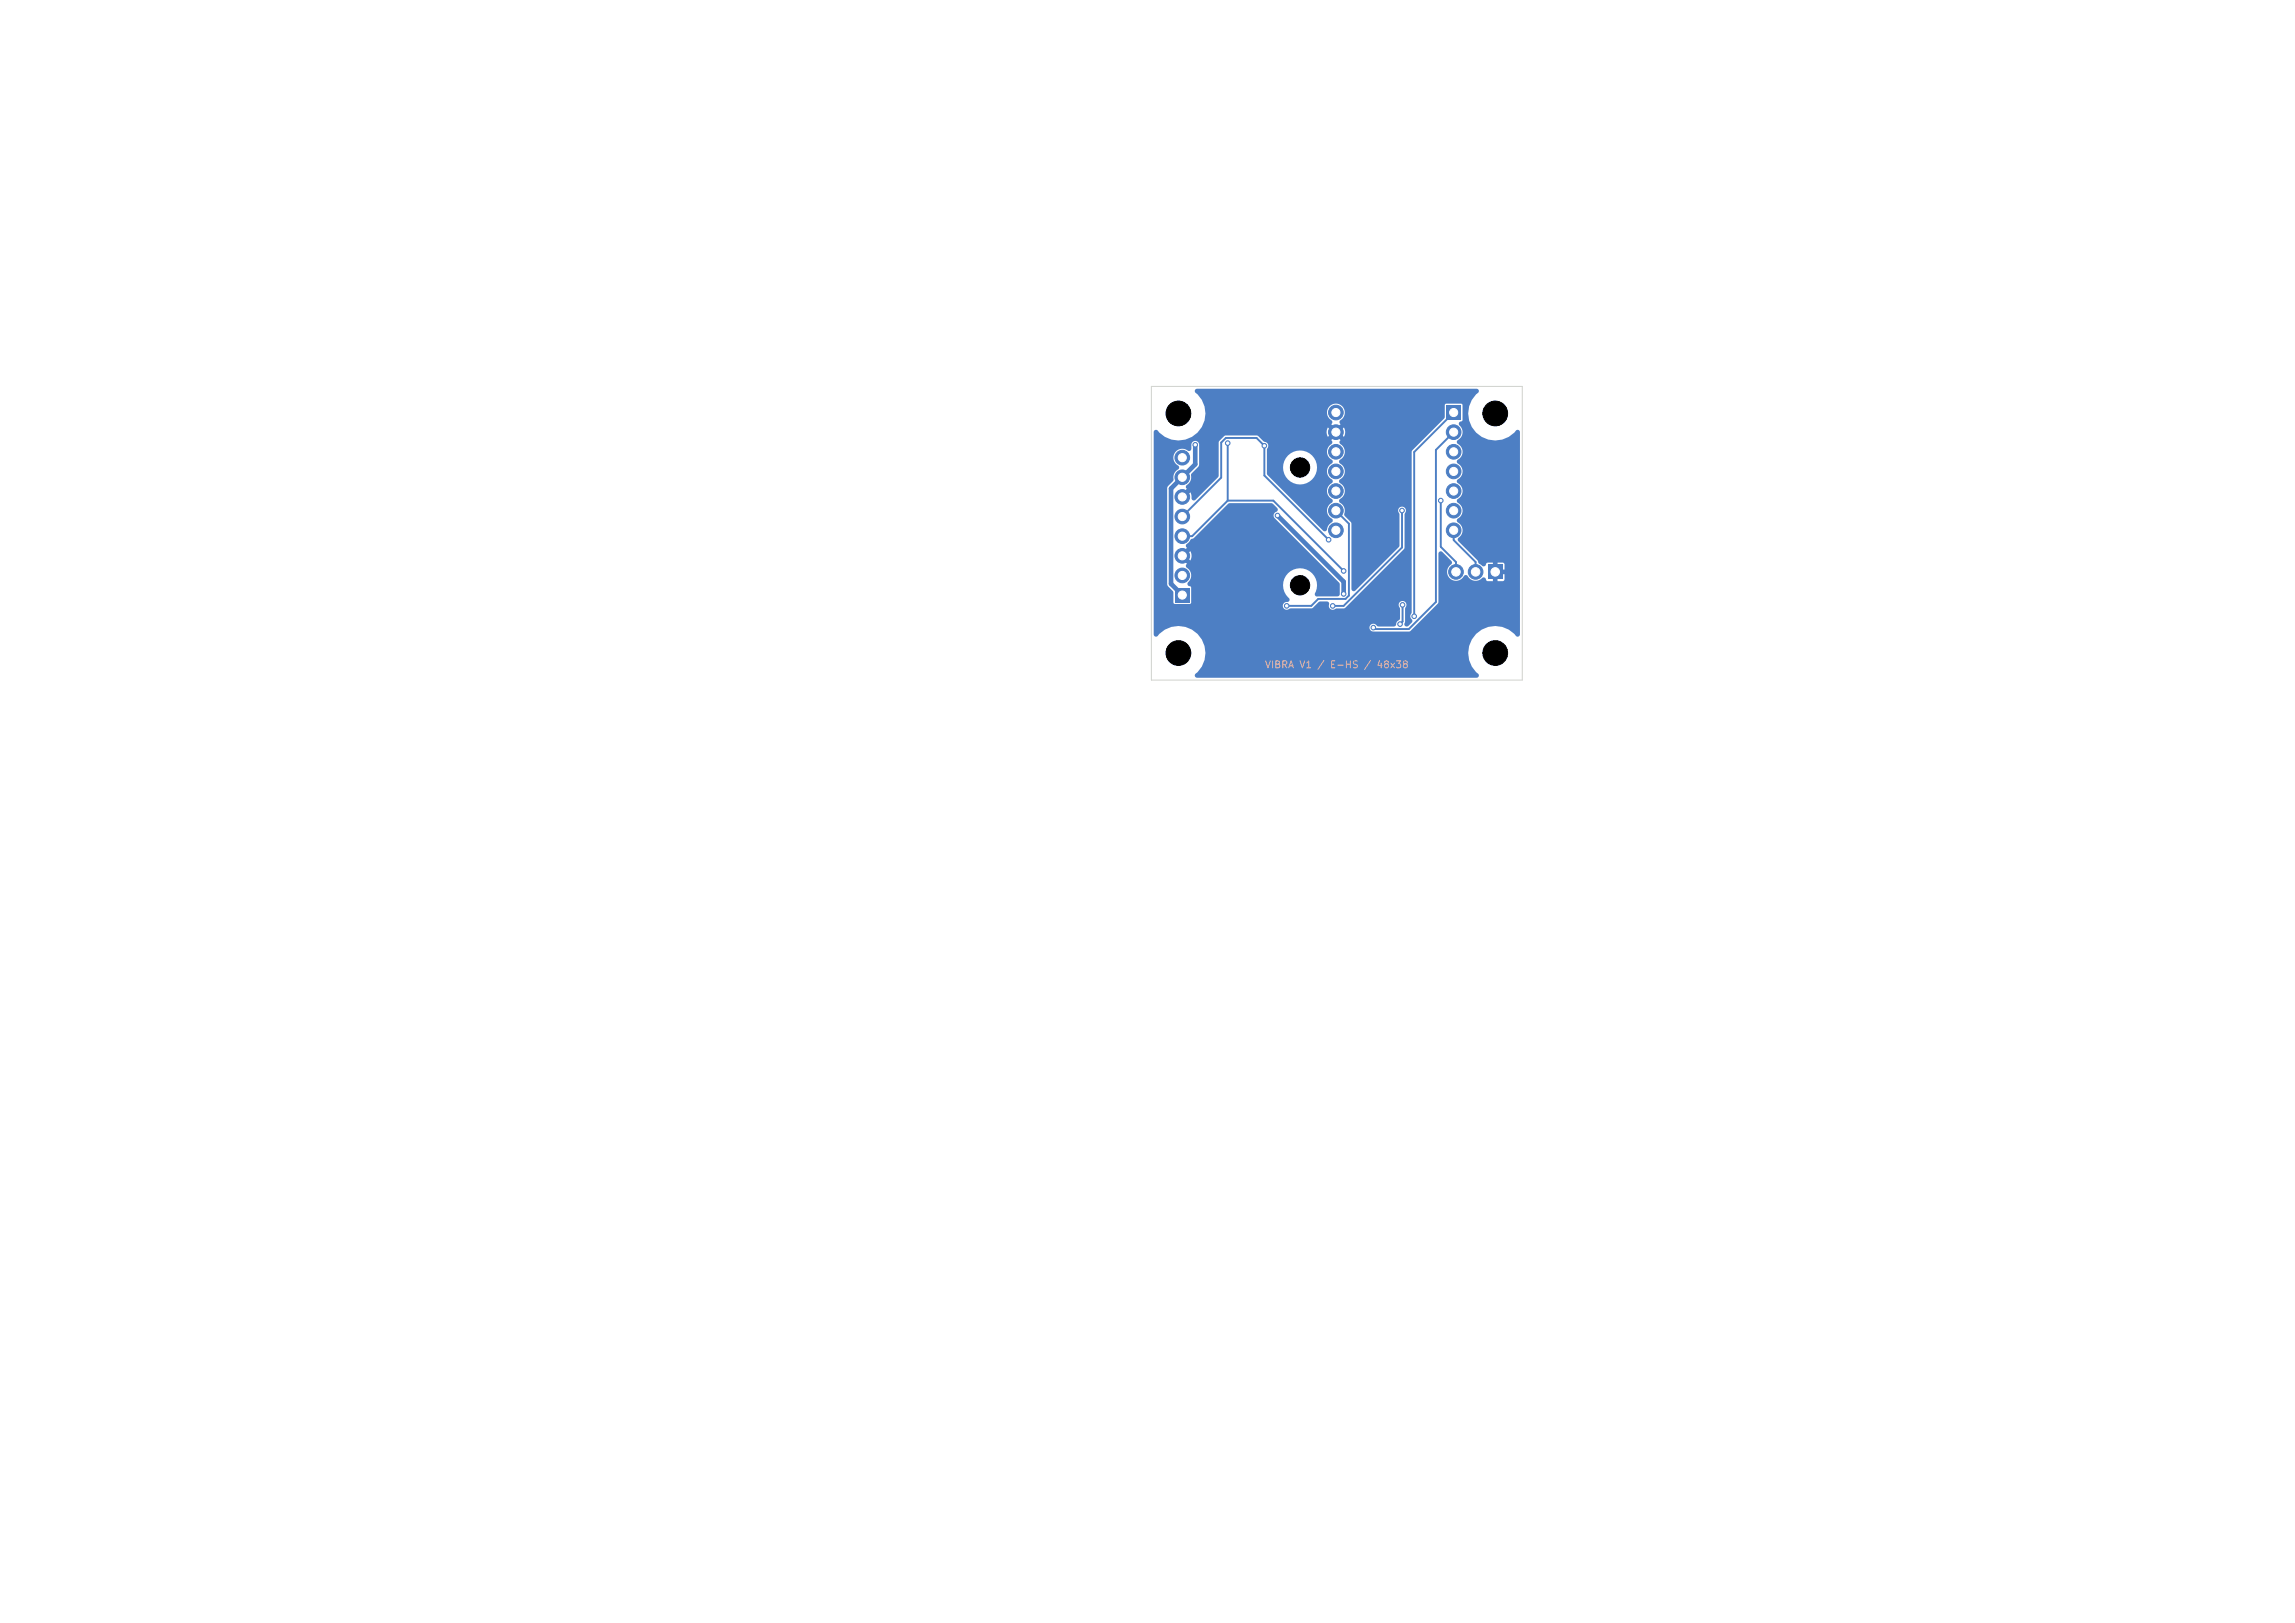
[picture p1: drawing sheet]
<svg xmlns="http://www.w3.org/2000/svg" width="297mm" height="210mm" viewBox="0 0 297 210" stroke-linecap="round" stroke-linejoin="round" font-family="sans-serif">
<defs><g id="words">
<text font-size=".9" fill="#e8b2a7" x="163.6" y="86.7">VIBRA V1 / E-HS / 48x38</text>
</g></defs>
<path d="M187.2 52.4h1.9v1.9h-1.9z" fill="#4d7fc4"/>
<g fill="#4d7fc4" stroke="#4d7fc4" stroke-width=".13">
<circle cx="188.1" cy="55.9" r=".95"/>
<circle cx="188.1" cy="58.5" r=".95"/>
<circle cx="188.1" cy="61" r=".95"/>
<circle cx="188.1" cy="63.5" r=".95"/>
<circle cx="188.1" cy="66.1" r=".95"/>
<circle cx="188.1" cy="68.6" r=".95"/>
<circle cx="172.9" cy="68.6" r=".95"/>
<circle cx="172.9" cy="66.1" r=".95"/>
<circle cx="172.9" cy="63.5" r=".95"/>
<circle cx="172.9" cy="61" r=".95"/>
<circle cx="172.9" cy="58.5" r=".95"/>
<circle cx="172.9" cy="55.9" r=".95"/>
<circle cx="172.9" cy="53.4" r=".95"/>
</g>
<path d="M152.1 76.1h1.9v1.9h-1.9z" fill="#4d7fc4"/>
<g fill="#4d7fc4" stroke="#4d7fc4" stroke-width=".13">
<circle cx="153" cy="74.5" r=".95"/>
<circle cx="153" cy="71.9" r=".95"/>
<circle cx="153" cy="69.4" r=".95"/>
<circle cx="153" cy="66.8" r=".95"/>
<circle cx="153" cy="64.3" r=".95"/>
<circle cx="153" cy="61.8" r=".95"/>
<circle cx="153" cy="59.2" r=".95"/>
</g>
<path d="M192.6 73.1h1.9v1.9h-1.9z" fill="#4d7fc4"/>
<g fill="#4d7fc4" stroke="#4d7fc4" stroke-width=".13">
<circle cx="191" cy="74" r=".95"/>
<circle cx="188.4" cy="74" r=".95"/>
<circle cx="177.7" cy="81.2" r=".3"/>
<circle cx="183" cy="79.7" r=".3"/>
<circle cx="172.5" cy="78.4" r=".3"/>
<circle cx="181.4" cy="66.1" r=".3"/>
<circle cx="163.6" cy="57.7" r=".3"/>
<circle cx="171.9" cy="69.8" r=".3"/>
<circle cx="173.9" cy="73.9" r=".3"/>
<circle cx="158.9" cy="57.3" r=".3"/>
<circle cx="186.5" cy="64.8" r=".3"/>
<circle cx="166.5" cy="78.4" r=".3"/>
<circle cx="173.9" cy="76.8" r=".3"/>
<circle cx="154.7" cy="57.6" r=".3"/>
<circle cx="165.3" cy="66.7" r=".3"/>
<circle cx="181.2" cy="80.8" r=".3"/>
<circle cx="181.5" cy="78.3" r=".3"/>
</g>
<path d="M154.7 57.6v2.5l-3.2 3.1v12.3l1.5 1.5M154.2 63.1l-1.2 1.2M165.3 66.7l8.6 8.6v1.5" fill="none" stroke="#4d7fc4" stroke-width=".6"/>
<path d="M158.9 57.3v7.5M188.1 55.9l-2.3 2.3v19.7l-3.5 3.5h-4.4l-.2-.2M188.1 53.4l-5.1 5.1v21.2M153 66.8l5-5v-4.5l.6-.6h4l1 1v3.8l8.3 8.3M158.9 64.8l-4.6 4.6h-1.3M158.9 64.8h5.9l9.1 9.1M172.9 66.1l1.7 1.7v9.3l-.5 .4h-3.5l-.9 .9h-3.2M181.4 66.1v4.7l-7.5 7.6h-1.4M181.5 78.3v2.1l-.3 .4M186.5 64.8v6l1.9 1.9v1.3M188.1 68.6v1.3l2.9 2.8v1.3" fill="none" stroke="#4d7fc4" stroke-width=".25"/>
<path d="M154.7 50.4l.2-.1h36.2l.2 .1 .1 .1-.1 .3a3.5 3.5 0 0 0-.2 5.3 3.5 3.5 0 0 0 5.2-.5l.3 .1 .1 .2v17.1h-2l-.2-.2h-.7v.7l-.2-.1-.4 .1v-.7h-.7l-.2 .2a.31 .31 0 0 1-.3 .3 .31 .31 0 0 1-.3-.2 .69 .69 0 0 1-.5-.6l-2.5-2.5-.1-.2 .2-.2a1.17 1.17 0 0 0-.2-2 .4 .4 0 0 1 .3-.6 1.25 1.25 0 0 0-.4-2.1 .77 .77 0 0 1 .5-.6 1.17 1.17 0 0 0-.4-1.8 .4 .4 0 0 1 .3-.6 1.25 1.25 0 0 0-.4-2.1 .77 .77 0 0 1 .5-.6 1.26 1.26 0 0 0-.5-1.9 .77 .77 0 0 1 .5-.6 1.26 1.26 0 0 0-.2-1.8 .42 .42 0 0 1 .4-.4v-2.2l-2.1-.1-.1 .2v1.6l-.1 .2-4.1 4.1-.1 7.7h-.8a.51 .51 0 0 0-.7-.4 .51 .51 0 0 0-.1 .8v4.3l-5.7 5.7-.2 .1-.2-.1-.1-.2v-8.5l-.9-1.1a1.34 1.34 0 0 0-.7-1.7 .77 .77 0 0 1 .5-.6 1.17 1.17 0 0 0-.4-1.8 .4 .4 0 0 1 .2-.6 1.25 1.25 0 0 0-.3-2.1 .77 .77 0 0 1 .5-.6 1.26 1.26 0 0 0-.4-1.9v-.2l.1-.1-.5-.6 .3-.2 .1-.2 .5 .5 .2-.5-.2-.7-.5 .5-.1-.2-.3-.2 .5-.5-.2-.3 .2-.2a1.16 1.16 0 0 0 .2-1.8 1.16 1.16 0 0 0-1.8 .1 1.16 1.16 0 0 0 .4 1.7l.1 .2-.1 .3 .5 .5-.2 .1-.2 .3-.6-.5-.1 .5 .1 .7 .6-.5 .2 .3 .2 .1-.5 .6a.36 .36 0 0 1 .1 .3 .36 .36 0 0 1-.3 .3 1.17 1.17 0 0 0 .3 1.9l.1 .3-.6 .7h-1.5v-.4a2.2 2.2 0 0 0-3.5-1.4 2.2 2.2 0 0 0 .4 3.8 2.2 2.2 0 0 0 3.1-2h1.5l-.1 .1a1.32 1.32 0 0 0 .7 1.6v.2l-.2 .1a1.17 1.17 0 0 0 .1 2.1l.1 .2-.1 .2a1.18 1.18 0 0 0-.7 1.1 1.18 1.18 0 0 0 .7 1l.1 .2-.1 .2a1.59 1.59 0 0 0-.8 1.2l-.2 .1-.2-.1-7.2-7.2v-.2v-3.1a.63 .63 0 0 0 .1-.7 .63 .63 0 0 0-.6-.4l-.8-.8-4.3 .1-.7 .8v4.5l-3.1 3a.36 .36 0 0 1-.4-.1 .36 .36 0 0 1 0-.4l-.2-.5-.5 .5-.1-.2-.3-.2 .5-.5-.1-.2v-.2l.3-.3a1.38 1.38 0 0 0 .4-1.3l.9-.9 .1-.3v-2.6a.5 .5 0 0 0-.5-.5 .5 .5 0 0 0-.5 .5v.7a.43 .43 0 0 1-.8 0 1.16 1.16 0 0 0-1.5 .6 1.16 1.16 0 0 0 .6 1.5l.1 .2-.1 .2a1.36 1.36 0 0 0-.6 1.5l-.8 .7-.1 .3v12.4l.1 .3 .7 .7 .1 1.5h2.2l.1-2.1-.2-.1a.33 .33 0 0 1-.3-.3 .33 .33 0 0 1 .2-.4 1.25 1.25 0 0 0-.4-1.9v-.2l.1-.1-.5-.6 .2-.1 .2-.3 .5 .5 .2-.5-.2-.7-.5 .5-.1-.2-.3-.2 .5-.5-.1-.3v-.2l.6-.6 .4-.2 4.4-4.4 .2-.1h5.4l.8 .7a.51 .51 0 0 1-.4 .6l-.1 .2 .1 .4 8.5 8.5v1.4l-.2 .3h-2.7a.3 .3 0 0 1-.3-.1 .3 .3 0 0 1 0-.3 2.2 2.2 0 0 0-.9-2.9 2.2 2.2 0 0 0-2.9 .6 2.2 2.2 0 0 0 .5 3 .42 .42 0 0 1-.6 .4 .51 .51 0 0 0-.2 .8 .51 .51 0 0 0 .8 0h2.8l1-.9h1a.42 .42 0 0 1 .3 .7 .51 .51 0 0 0 .8 .3l1.3-.1 7.6-7.7 .1-4.4 .1-.6h.8v13.2l-.1 .2a.58 .58 0 0 0 .2 .9v.2l-.5 .5a.34 .34 0 0 1-.5 0 .34 .34 0 0 1 0-.5v-1.8a.52 .52 0 0 0 0-.8 .52 .52 0 0 0-.8 .2v.2l.2 .5v1.2l-.1 .2a.89 .89 0 0 0-.5 .8l-.2 .1h-2l-.3-.2a.51 .51 0 0 0-.9 .2 .51 .51 0 0 0 .7 .6h4.6l3.6-3.7 .1-6.4 .1-.2 .2-.1 .2 .1 1.1 1.2 .1 .3a1.67 1.67 0 0 0-.6 1.2 1.17 1.17 0 0 0 .9 1 1.17 1.17 0 0 0 1.3-.6l.2-.1 .2 .1a1.21 1.21 0 0 0 2 .2 .42 .42 0 0 1 .5 .4l.8 .1v-.7l.2 .1 .4-.1v.7h.7l.2-.2v-.7h-.7l.1-.2-.1-.4h.7v-.7h2v9.1l-.1 .2h-.4a3.5 3.5 0 0 0-5.2-.2 3.5 3.5 0 0 0 .4 5.2v.2l-.3 .2h-36.2l-.2-.1v-.4a3.5 3.5 0 0 0 .2-5.2 3.5 3.5 0 0 0-5.2 .4l-.3-.1-.1-.2v-26.2l.1-.2h.4a3.5 3.5 0 0 0 5.2 .2 3.5 3.5 0 0 0-.4-5.2z" fill="#4d7fc4"/>
<path d="M149 50h48v38h-48z" fill="none" stroke="#d0d2cd" stroke-width=".13"/>
<g fill="#fff" stroke="#fff" stroke-width=".13">
<circle cx="177.7" cy="81.2" r=".15"/>
<circle cx="183" cy="79.7" r=".15"/>
<circle cx="172.5" cy="78.4" r=".15"/>
<circle cx="181.4" cy="66.1" r=".15"/>
<circle cx="163.6" cy="57.7" r=".15"/>
<circle cx="171.9" cy="69.8" r=".15"/>
<circle cx="173.9" cy="73.9" r=".15"/>
<circle cx="158.9" cy="57.3" r=".15"/>
<circle cx="186.5" cy="64.8" r=".15"/>
<circle cx="166.5" cy="78.4" r=".15"/>
<circle cx="173.9" cy="76.8" r=".15"/>
<circle cx="154.7" cy="57.6" r=".15"/>
<circle cx="165.3" cy="66.7" r=".15"/>
<circle cx="181.2" cy="80.8" r=".15"/>
<circle cx="181.5" cy="78.3" r=".15"/>
<circle cx="188.1" cy="53.4" r=".52"/>
<circle cx="188.1" cy="55.9" r=".52"/>
<circle cx="188.1" cy="58.5" r=".52"/>
<circle cx="188.1" cy="61" r=".52"/>
<circle cx="188.1" cy="63.5" r=".52"/>
<circle cx="188.1" cy="66.1" r=".52"/>
<circle cx="188.1" cy="68.6" r=".52"/>
<circle cx="172.9" cy="68.6" r=".52"/>
<circle cx="172.9" cy="66.1" r=".52"/>
<circle cx="172.9" cy="63.5" r=".52"/>
<circle cx="172.9" cy="61" r=".52"/>
<circle cx="172.9" cy="58.5" r=".52"/>
<circle cx="172.9" cy="55.9" r=".52"/>
<circle cx="172.9" cy="53.4" r=".52"/>
<circle cx="153" cy="77" r=".52"/>
<circle cx="153" cy="74.5" r=".52"/>
<circle cx="153" cy="71.9" r=".52"/>
<circle cx="153" cy="69.4" r=".52"/>
<circle cx="153" cy="66.8" r=".52"/>
<circle cx="153" cy="64.3" r=".52"/>
<circle cx="153" cy="61.8" r=".52"/>
<circle cx="153" cy="59.2" r=".52"/>
<circle cx="193.5" cy="74" r=".55"/>
<circle cx="191" cy="74" r=".55"/>
<circle cx="188.4" cy="74" r=".55"/>
</g>
<g fill="#000" stroke="#000" stroke-width=".13">
<circle cx="152.5" cy="53.5" r="1.6"/>
<circle cx="193.5" cy="53.5" r="1.6"/>
<circle cx="168.2" cy="60.5" r="1.25"/>
<circle cx="168.2" cy="75.7" r="1.25"/>
<circle cx="152.5" cy="84.5" r="1.6"/>
<circle cx="193.5" cy="84.5" r="1.6"/>
</g>
<use href="#words"/>
</svg>
